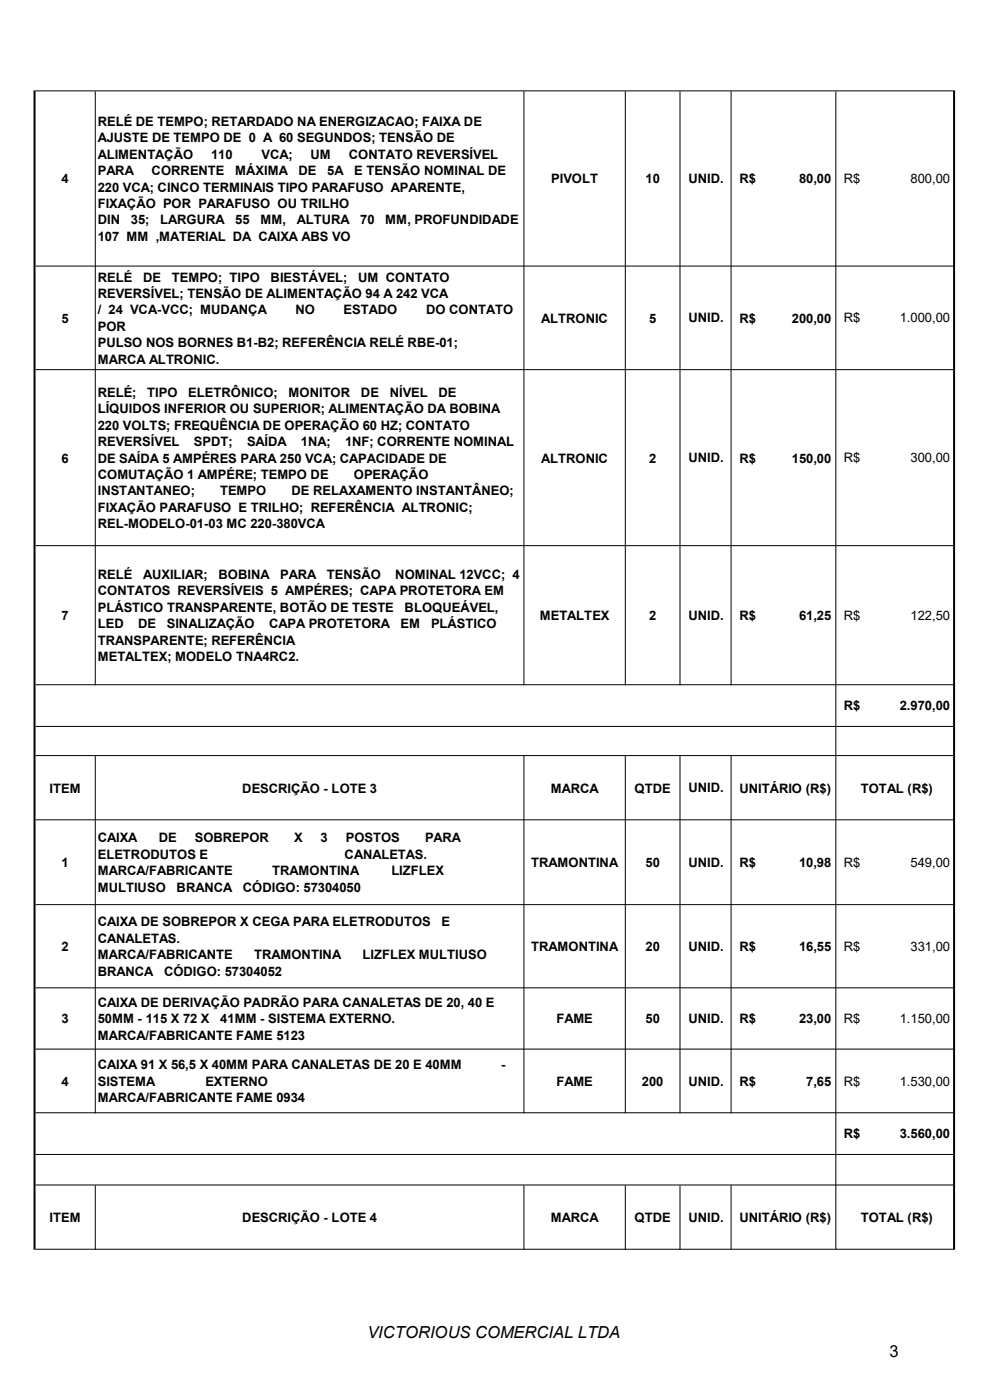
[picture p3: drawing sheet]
<svg xmlns="http://www.w3.org/2000/svg" width="210mm" height="297mm" viewBox="0 0 210 297" stroke-linecap="round" stroke-linejoin="round" font-family="sans-serif">
<defs><g id="words">
<g font-size="3.5">
<text x="77.9" y="283.9">VICTORIOUS COMERCIAL LTDA</text>
<text x="188.7" y="288">3</text>
</g>
<g font-size="2.8">
<text x="20.7" y="26.8">RELÉ DE TEMPO; RETARDADO NA ENERGIZACAO; FAIXA DE</text>
<text x="20.7" y="30.2">AJUSTE DE TEMPO DE 0 A 60 SEGUNDOS; TENSÃO DE</text>
<text x="20.7" y="33.7">ALIMENTAÇÃO</text>
<text x="44.8" y="33.7">110</text>
<text x="55.4" y="33.7">VCA;</text>
<text x="65.9" y="33.7">UM</text>
<text x="74" y="33.7">CONTATO REVERSÍVEL</text>
<text x="13" y="38.9">4</text>
<text x="20.7" y="37.2">PARA</text>
<text x="20.7" y="40.6">220 VCA; CINCO TERMINAIS TIPO PARAFUSO APARENTE,</text>
<text x="32.2" y="37.2">CORRENTE</text>
<text x="49.9" y="37.2">MÁXIMA</text>
<text x="63.3" y="37.2">DE</text>
<text x="69.4" y="37.2">5A</text>
<text x="75.1" y="37.2">E TENSÃO NOMINAL DE</text>
<text x="116.9" y="38.9">PIVOLT</text>
<text x="137" y="38.9">10</text>
<text x="146" y="38.8">UNID.</text>
<text x="156.8" y="38.9">R$</text>
<text x="169.5" y="38.9">80,00</text>
<text x="179" y="38.9">R$</text>
<text x="193.2" y="38.9">800,00</text>
<text x="20.7" y="44.1">FIXAÇÃO POR PARAFUSO OU TRILHO</text>
<text x="20.7" y="47.6">DIN</text>
<text x="27.8" y="47.6">35;</text>
<text x="34" y="47.6">LARGURA</text>
<text x="49.9" y="47.6">55</text>
<text x="55.3" y="47.6">MM,</text>
<text x="62.9" y="47.6">ALTURA</text>
<text x="76.4" y="47.6">70</text>
<text x="81.7" y="47.6">MM, PROFUNDIDADE</text>
<text x="20.7" y="51.1">107 MM ,MATERIAL DA CAIXA ABS VO</text>
<text x="20.7" y="59.8">RELÉ</text>
<text x="30.3" y="59.8">DE</text>
<text x="36.4" y="59.8">TEMPO; TIPO</text>
<text x="57.4" y="59.8">BIESTÁVEL;</text>
<text x="76" y="59.8">UM CONTATO</text>
<text x="20.7" y="63.2">REVERSÍVEL; TENSÃO DE ALIMENTAÇÃO 94 A 242 VCA</text>
<text x="13" y="68.5">5</text>
<text x="20.7" y="66.7">/ 24 VCA-VCC; MUDANÇA</text>
<text x="20.7" y="70.2">POR</text>
<text x="62.7" y="66.7">NO</text>
<text x="72.9" y="66.7">ESTADO</text>
<text x="90.4" y="66.7">DO CONTATO</text>
<text x="114.8" y="68.5">ALTRONIC</text>
<text x="137.7" y="68.5">5</text>
<text x="146" y="68.4">UNID.</text>
<text x="156.8" y="68.5">R$</text>
<text x="168" y="68.5">200,00</text>
<text x="179" y="68.4">R$</text>
<text x="190.9" y="68.4">1.000,00</text>
<text x="20.7" y="73.7">PULSO NOS BORNES B1-B2; REFERÊNCIA RELÉ RBE-01;</text>
<text x="20.7" y="77.1">MARCA ALTRONIC.</text>
<text x="20.7" y="84.2">RELÉ;</text>
<text x="20.7" y="87.7">LÍQUIDOS INFERIOR OU SUPERIOR; ALIMENTAÇÃO DA BOBINA</text>
<text x="31.2" y="84.2">TIPO</text>
<text x="40" y="84.2">ELETRÔNICO;</text>
<text x="61.2" y="84.2">MONITOR</text>
<text x="76.6" y="84.2">DE</text>
<text x="82.7" y="84.2">NÍVEL</text>
<text x="93" y="84.2">DE</text>
<text x="20.7" y="91.2">220 VOLTS; FREQUÊNCIA DE OPERAÇÃO 60 HZ; CONTATO</text>
<text x="20.7" y="94.7">REVERSÍVEL</text>
<text x="41.1" y="94.7">SPDT;</text>
<text x="52.4" y="94.7">SAÍDA</text>
<text x="63.8" y="94.7">1NA;</text>
<text x="73.2" y="94.7">1NF; CORRENTE NOMINAL</text>
<text x="13" y="98.1">6</text>
<text x="20.7" y="98.1">DE SAÍDA 5 AMPÉRES PARA 250 VCA; CAPACIDADE DE</text>
<text x="20.7" y="101.6">COMUTAÇÃO 1 AMPÉRE; TEMPO DE</text>
<text x="75.1" y="101.6">OPERAÇÃO</text>
<text x="114.8" y="98.1">ALTRONIC</text>
<text x="137.7" y="98.1">2</text>
<text x="146" y="98">UNID.</text>
<text x="156.8" y="98.1">R$</text>
<text x="168" y="98.1">150,00</text>
<text x="179" y="98.1">R$</text>
<text x="193.2" y="98.1">300,00</text>
<text x="20.7" y="105.1">INSTANTANEO;</text>
<text x="46.7" y="105.1">TEMPO</text>
<text x="61.9" y="105.1">DE RELAXAMENTO INSTANTÂNEO;</text>
<text x="20.7" y="108.5">FIXAÇÃO PARAFUSO E TRILHO; REFERÊNCIA ALTRONIC;</text>
<text x="20.7" y="112">REL-MODELO-01-03 MC 220-380VCA</text>
<text x="20.7" y="122.9">RELÉ</text>
<text x="30.3" y="122.9">AUXILIAR;</text>
<text x="46.4" y="122.9">BOBINA</text>
<text x="59.4" y="122.9">PARA</text>
<text x="69.3" y="122.9">TENSÃO</text>
<text x="83.9" y="122.9">NOMINAL 12VCC; 4</text>
<text x="13" y="131.5">7</text>
<text x="20.7" y="126.3">CONTATOS REVERSÍVEIS 5 AMPÉRES; CAPA PROTETORA EM</text>
<text x="20.7" y="129.8">PLÁSTICO TRANSPARENTE, BOTÃO DE TESTE</text>
<text x="85.8" y="129.8">BLOQUEÁVEL,</text>
<text x="114.5" y="131.5">METALTEX</text>
<text x="137.7" y="131.5">2</text>
<text x="146" y="131.5">UNID.</text>
<text x="156.8" y="131.5">R$</text>
<text x="169.5" y="131.5">61,25</text>
<text x="179" y="131.5">R$</text>
<text x="193.2" y="131.5">122,50</text>
<text x="20.7" y="133.3">LED</text>
<text x="20.7" y="136.7">TRANSPARENTE; REFERÊNCIA</text>
<text x="29.3" y="133.3">DE</text>
<text x="35.4" y="133.3">SINALIZAÇÃO</text>
<text x="57.1" y="133.3">CAPA PROTETORA</text>
<text x="85" y="133.3">EM</text>
<text x="91.4" y="133.3">PLÁSTICO</text>
<text x="20.7" y="140.2">METALTEX; MODELO TNA4RC2.</text>
<text x="179" y="150.7">R$</text>
<text x="190.9" y="150.7">2.970,00</text>
<text x="10.5" y="168.1">ITEM</text>
<text x="51.4" y="168.1">DESCRIÇÃO - LOTE 3</text>
<text x="116.8" y="168.1">MARCA</text>
<text x="134.6" y="168.1">QTDE</text>
<text x="146" y="168.1">UNID.</text>
<text x="156.8" y="168.1">UNITÁRIO (R$)</text>
<text x="182.6" y="168.1">TOTAL (R$)</text>
<text x="20.7" y="178.7">CAIXA</text>
<text x="33.7" y="178.7">DE</text>
<text x="41.3" y="178.7">SOBREPOR</text>
<text x="62.4" y="178.7">X</text>
<text x="68" y="178.7">3</text>
<text x="73.4" y="178.7">POSTOS</text>
<text x="90.2" y="178.7">PARA</text>
<text x="13" y="183.9">1</text>
<text x="20.7" y="182.2">ELETRODUTOS E</text>
<text x="20.7" y="185.7">MARCA/FABRICANTE</text>
<text x="57.7" y="185.7">TRAMONTINA</text>
<text x="73.1" y="182.2">CANALETAS.</text>
<text x="83" y="185.7">LIZFLEX</text>
<text x="112.7" y="183.9">TRAMONTINA</text>
<text x="136.9" y="183.9">50</text>
<text x="146" y="183.9">UNID.</text>
<text x="156.8" y="183.9">R$</text>
<text x="169.5" y="183.9">10,98</text>
<text x="179" y="183.9">R$</text>
<text x="193.2" y="183.9">549,00</text>
<text x="20.7" y="189.1">MULTIUSO</text>
<text x="37.5" y="189.1">BRANCA</text>
<text x="51.5" y="189.1">CÓDIGO: 57304050</text>
<text x="20.7" y="196.6">CAIXA DE SOBREPOR X CEGA PARA ELETRODUTOS</text>
<text x="93.7" y="196.6">E</text>
<text x="13" y="201.8">2</text>
<text x="20.7" y="200">CANALETAS.</text>
<text x="20.7" y="203.5">MARCA/FABRICANTE</text>
<text x="53.9" y="203.5">TRAMONTINA</text>
<text x="76.9" y="203.5">LIZFLEX MULTIUSO</text>
<text x="112.7" y="201.8">TRAMONTINA</text>
<text x="136.9" y="201.8">20</text>
<text x="146" y="201.7">UNID.</text>
<text x="156.8" y="201.8">R$</text>
<text x="169.5" y="201.8">16,55</text>
<text x="179" y="201.7">R$</text>
<text x="193.2" y="201.7">331,00</text>
<text x="20.7" y="207">BRANCA</text>
<text x="34.8" y="207">CÓDIGO: 57304052</text>
<text x="20.7" y="213.6">CAIXA DE DERIVAÇÃO PADRÃO PARA CANALETAS DE 20, 40 E</text>
<text x="13" y="217.1">3</text>
<text x="20.7" y="217.1">50MM - 115 X 72 X</text>
<text x="20.7" y="220.6">MARCA/FABRICANTE FAME 5123</text>
<text x="46.7" y="217.1">41MM - SISTEMA EXTERNO.</text>
<text x="118" y="217.1">FAME</text>
<text x="137" y="217.1">50</text>
<text x="146" y="217">UNID.</text>
<text x="156.8" y="217.1">R$</text>
<text x="169.5" y="217.1">23,00</text>
<text x="179" y="217">R$</text>
<text x="190.9" y="217">1.150,00</text>
<text x="20.7" y="226.9">CAIXA 91 X 56,5 X 40MM PARA CANALETAS DE 20 E 40MM</text>
<text x="106.3" y="226.9">-</text>
<text x="13" y="230.3">4</text>
<text x="20.7" y="230.3">SISTEMA</text>
<text x="20.7" y="233.8">MARCA/FABRICANTE FAME 0934</text>
<text x="43.6" y="230.3">EXTERNO</text>
<text x="118" y="230.3">FAME</text>
<text x="136.2" y="230.3">200</text>
<text x="146" y="230.3">UNID.</text>
<text x="156.8" y="230.3">R$</text>
<text x="171" y="230.3">7,65</text>
<text x="179" y="230.3">R$</text>
<text x="190.9" y="230.3">1.530,00</text>
<text x="179" y="241.5">R$</text>
<text x="190.9" y="241.5">3.560,00</text>
<text x="10.5" y="259.2">ITEM</text>
<text x="51.4" y="259.2">DESCRIÇÃO - LOTE 4</text>
<text x="116.8" y="259.2">MARCA</text>
<text x="134.6" y="259.2">QTDE</text>
<text x="146" y="259.2">UNID.</text>
<text x="156.8" y="259.2">UNITÁRIO (R$)</text>
<text x="182.6" y="259.2">TOTAL (R$)</text>
</g>
</g></defs>
<g fill="#000">
<path d="M7.5 19.2h194.7v.2h-194.7zM7.5 56.3h194.7v.3h-194.7zM7.5 78.3h194.7v.2h-194.7zM7.5 115.7h194.7v.2h-194.7zM7.5 145.2h194.7v.2h-194.7zM7.5 154h194.7v.2h-194.7zM7.5 160.2h194.7v.2h-194.7zM7.5 173.8h194.7v.2h-194.7zM7.5 191.8h194.7v.2h-194.7zM7.5 209.5h194.7v.2h-194.7zM7.5 222.5h194.7v.2h-194.7zM7.5 236h194.7v.2h-194.7zM7.5 244.8h194.7v.2h-194.7zM7.5 251.3h194.7v.2h-194.7zM7.5 264.9h194.7v.2h-194.7z" fill-rule="evenodd"/>
<path d="M20.1 19.4h.2v126h-.2zM111 19.4h.3v126h-.3zM132.5 19.4h.3v126h-.3zM144.1 19.4h.3v126h-.3zM155 19.4h.2v126h-.2zM20.1 160.4h.2v75.8h-.2zM111 160.4h.3v75.8h-.3zM132.5 160.4h.3v75.8h-.3zM144.1 160.4h.3v75.8h-.3zM155 160.4h.2v75.8h-.2zM7.1 19.2h.4v245.9h-.4zM20.1 251.5h.2v13.6h-.2zM111 251.5h.3v13.6h-.3zM132.5 251.5h.3v13.6h-.3zM144.1 251.5h.3v13.6h-.3zM155 251.5h.2v13.6h-.2zM177.2 19.4h.2v245.7h-.2zM202.2 19.2h.4v245.9h-.4z" fill-rule="evenodd"/>
</g>
<use href="#words"/>
</svg>
